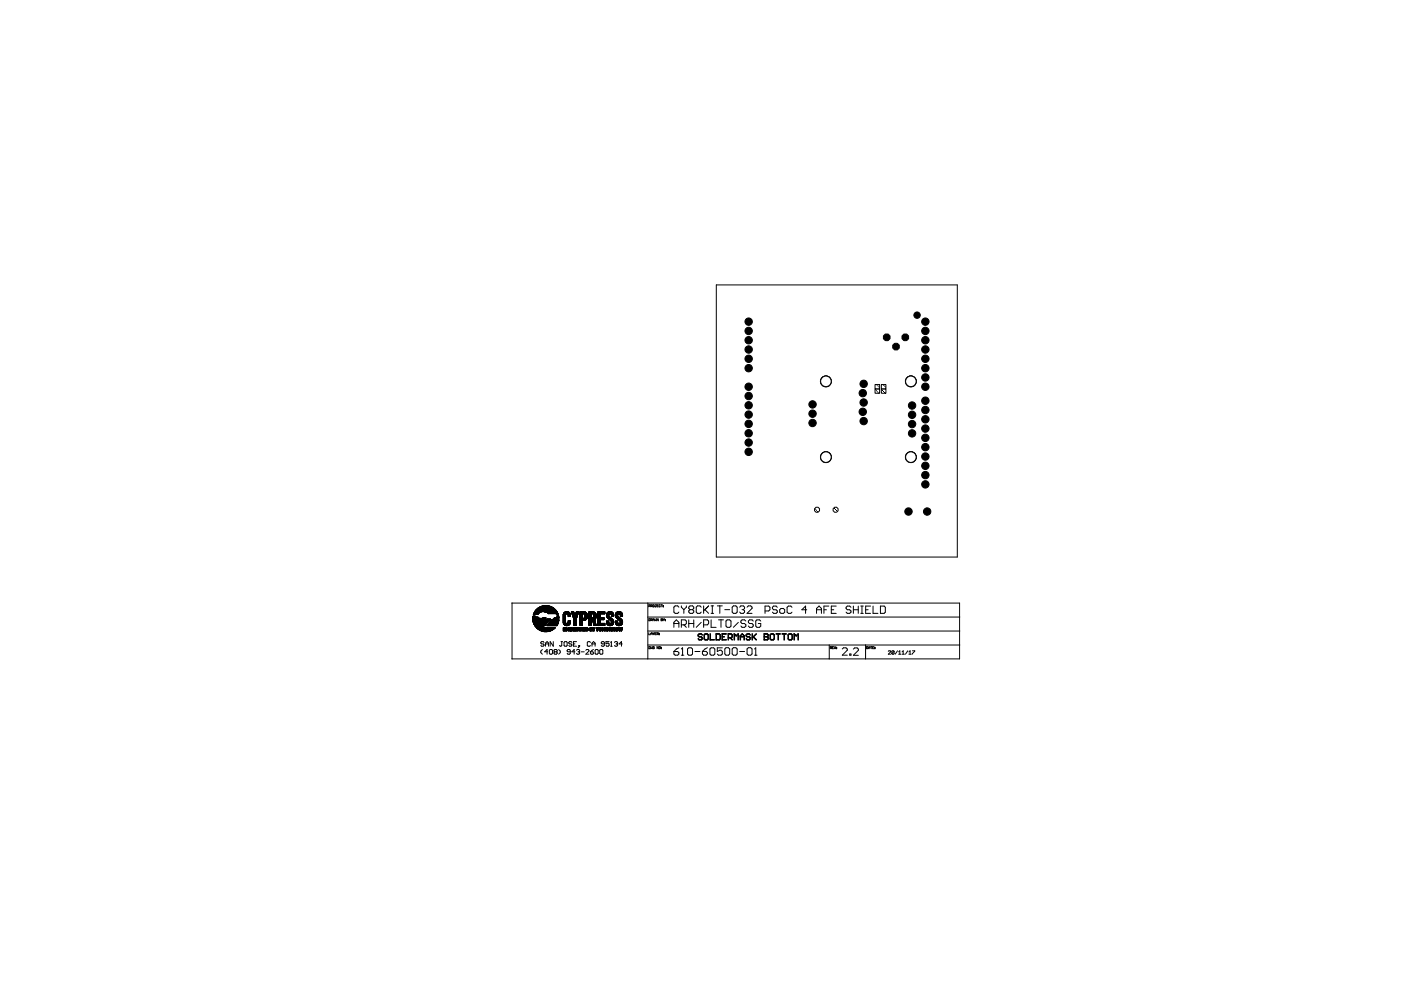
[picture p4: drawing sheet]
<svg xmlns="http://www.w3.org/2000/svg" width="297mm" height="210mm" viewBox="0 0 297 210" stroke-linecap="round" stroke-linejoin="round" font-family="sans-serif">
<g fill="#000" stroke="#000" stroke-width=".21">
<path d="M185.5 82.5h1v.9h-1zM185.5 81.5h1v.9h-1zM186.9 82.5h.9v.9h-.9zM186.9 81.5h.9v.9h-.9zM148.2 134.3l.1 .1-.3 .3zM148 134.6h.1v.3zM148 135.4l.3 .3zM148.2 134.4h.5zM148 134.8l.3 .2zM148.2 135.6l.5 .1zM148.9 135.4v.1l-.2 .2zM148.6 134.4l.3 .2z"/>
<path d="M148.2 135h.5zM148.8 135.2h.1v.3zM148.6 135l.3 .3zM149.5 134.3l.1 .1-.3 .3zM149.2 134.6h.2l-.1 .9zM149.5 134.4h.5zM149.2 135.4l.4 .3zM149.5 135.6l.5 .1zM149.9 134.4l.3 .2zM149.9 135.6l.3-.2-.2 .3zM150.1 134.6h.1v.9zM150.5 134.4h.1v1.3z"/>
<path d="M150.5 135.6l1 .1zM151.8 134.4h.1v1.3zM151.8 134.4h.7zM151.8 135.6l.7 .1zM152.4 134.4l.4 .2zM152.4 135.6l.4-.2-.3 .3zM152.6 134.6h.2l-.1 .9zM153.1 134.4h.1l-.1 1.3zM153.1 134.4h.9zM153.1 135h.5zM153.1 135.6l.9 .1zM154.3 135.2l.8 .1z"/>
<path d="M154.3 134.4h.2l-.1 1.3zM155.2 135h.1l-.3 .3zM154.3 134.4h.8zM155.2 134.6h.1v.5zM155 134.4l.3 .2zM154.7 135.2l.6 .5zM155.6 134.4h.1v1.3zM155.6 134.4l.5 .4zM156.4 134.4h.2l-.1 1.3zM156 134.8l.6-.4-.5 .5zM156.9 134.8h.1v.9zM156.9 134.8l.5-.4-.4 .5z"/>
<path d="M157.7 134.8h.1v.9zM157.3 134.4l.5 .4zM156.9 135h.9zM158.4 134.3l.1 .1-.3 .3zM158.2 134.6v.3zM158.2 135.4l.3 .3zM158.4 134.4h.5zM158.2 134.8l.3 .2zM158.4 135.6l.5 .1zM159 135.4l.1 .1-.3 .2zM158.8 134.4l.3 .2zM158.4 135h.5z"/>
<path d="M159 135.2l.1 .3zM158.8 135l.3 .3zM159.4 134.4h.2l-.1 1.3zM159.6 135l.8 .7zM159.4 135.2l1-.8-.9 .9zM162 135.6l.7 .1zM162 134.4h.1v1.3zM162.6 135l.3-.2-.2 .3zM162.6 135.6l.3-.2-.2 .3zM162 134.4h.7zM162 135h.7zM162.8 134.6h.1v.3z"/>
<path d="M162.8 135.2h.1v.3zM162.6 134.4l.3 .2zM162.6 135l.3 .3zM163.5 134.3l.1 .1-.3 .3zM163.3 134.6v.9zM163.4 134.4h.6zM163.2 135.4l.4 .3zM163.4 135.6l.6 .1zM163.9 134.4l.3 .2zM163.9 135.6l.3-.2-.2 .3zM164.1 134.6h.1v.9zM164.9 134.4h.2l-.1 1.3z"/>
<path d="M164.5 134.4h1zM166.2 134.4h.1v1.3zM165.8 134.4h1zM167.3 134.3l.1 .1-.3 .3zM167.1 134.6v.9zM167.3 134.4h.5zM167 135.4l.4 .3zM167.3 135.6l.5 .1zM167.7 134.4l.3 .2zM167.7 135.6l.3-.2-.2 .3zM167.9 134.6h.1v.9zM168.3 134.4h.1v1.3z"/>
<path d="M168.3 134.4l.6 .4zM169.2 134.4h.1l-.1 1.3zM168.7 134.8l.6-.4-.5 .5z"/>
<circle cx="188" cy="71.5" r=".76"/>
<circle cx="190" cy="73.5" r=".76"/>
<circle cx="191.9" cy="71.5" r=".76"/>
<circle cx="173.2" cy="108.1" r=".57"/>
<circle cx="177.2" cy="108.1" r=".57"/>
</g>
<g fill="#000" stroke="#000" stroke-width=".21">
<circle cx="158.7" cy="76.1" r=".78"/>
<circle cx="158.7" cy="78.1" r=".78"/>
<circle cx="158.7" cy="68.2" r=".78"/>
<circle cx="158.7" cy="74.1" r=".78"/>
<circle cx="158.7" cy="72.1" r=".78"/>
<circle cx="158.7" cy="70.2" r=".78"/>
<circle cx="194.4" cy="66.8" r=".68"/>
<circle cx="196.2" cy="78.1" r=".78"/>
<circle cx="196.2" cy="68.2" r=".78"/>
<circle cx="196.2" cy="70.2" r=".78"/>
<circle cx="196.2" cy="76.1" r=".78"/>
<circle cx="196.2" cy="74.1" r=".78"/>
<circle cx="196.2" cy="72.1" r=".78"/>
<circle cx="158.7" cy="87.9" r=".78"/>
<circle cx="158.7" cy="82" r=".78"/>
<circle cx="158.7" cy="95.8" r=".78"/>
<circle cx="158.7" cy="91.9" r=".78"/>
<circle cx="158.7" cy="84" r=".78"/>
<circle cx="158.7" cy="93.8" r=".78"/>
<circle cx="158.7" cy="89.9" r=".78"/>
<circle cx="158.7" cy="85.9" r=".78"/>
<circle cx="172.3" cy="85.7" r=".78"/>
<circle cx="172.3" cy="89.7" r=".78"/>
<circle cx="172.3" cy="87.7" r=".78"/>
<circle cx="175.1" cy="80.9" r="1.16"/>
<circle cx="175.1" cy="96.9" r="1.16"/>
<circle cx="182.9" cy="83.4" r=".78"/>
<circle cx="182.9" cy="87.3" r=".78"/>
<circle cx="183.1" cy="85.3" r=".78"/>
<circle cx="183.1" cy="81.4" r=".78"/>
<circle cx="183.1" cy="89.3" r=".78"/>
<circle cx="193.1" cy="80.9" r="1.16"/>
<circle cx="193.1" cy="96.9" r="1.16"/>
<circle cx="193.4" cy="87.9" r=".78"/>
<circle cx="193.4" cy="86" r=".78"/>
<circle cx="193.4" cy="91.9" r=".78"/>
<circle cx="193.4" cy="89.9" r=".78"/>
<circle cx="196.2" cy="80" r=".78"/>
<circle cx="196.2" cy="98.8" r=".78"/>
<circle cx="196.2" cy="82" r=".78"/>
<circle cx="196.2" cy="85" r=".78"/>
<circle cx="196.2" cy="88.9" r=".78"/>
<circle cx="196.2" cy="96.8" r=".78"/>
<circle cx="196.2" cy="94.8" r=".78"/>
<circle cx="196.2" cy="92.8" r=".78"/>
<circle cx="196.2" cy="90.9" r=".78"/>
<circle cx="196.2" cy="86.9" r=".78"/>
<circle cx="192.6" cy="108.5" r=".78"/>
<circle cx="196.2" cy="100.7" r=".78"/>
<circle cx="196.2" cy="102.7" r=".78"/>
<circle cx="196.6" cy="108.5" r=".78"/>
</g>
<g fill="none" stroke="#000" stroke-width=".21">
<path d="M151.9 60.4h51.1v57.7h-51.1z"/>
<circle cx="175.1" cy="96.9" r="1.12"/>
</g>
<circle cx="175.1" cy="96.9" r="1.12" fill="#fff" stroke="#000" stroke-width=".21"/>
<circle cx="175.1" cy="80.9" r="1.12" fill="none" stroke="#000" stroke-width=".21"/>
<circle cx="175.1" cy="80.9" r="1.12" fill="#fff" stroke="#000" stroke-width=".21"/>
<circle cx="193.1" cy="80.9" r="1.12" fill="none" stroke="#000" stroke-width=".21"/>
<circle cx="193.1" cy="80.9" r="1.12" fill="#fff" stroke="#000" stroke-width=".21"/>
<circle cx="193.1" cy="96.9" r="1.12" fill="none" stroke="#000" stroke-width=".21"/>
<circle cx="193.1" cy="96.9" r="1.12" fill="#fff" stroke="#000" stroke-width=".21"/>
<g fill="none" stroke="#000" stroke-width=".21">
<path d="M108.5 127.9h95v11.8h-95M108.6 127.9v11.8M113 131.1l2.7-.1h-.6v.1M113 131h1.2v.1M113 131.2l2.8 .1 .3 .3M113 131.4h2.9M113 131.2h2.4M113 131.3h2.8M113 131.1h2.4M113 131h1.2M113 130.9h1M113 131v.4"/>
<path d="M113 131.4v.1M113 130.8h1v.2M113 131.6h3.1M113 131.5h3M113 131.6h3M113 130.8v-.1h.6v.1M113 130.8h.6M113 130.8v.2M113 131.5v.2M113 131.7h3.1M113 130.7h.6M113 131.7l.1 .3"/>
<path d="M113 131.7h3.2M113.1 131.9h3M113.1 132v.1M113.1 132h2.9M113.1 130.3h.3M113.1 130.2h1M113.1 130.2v.1M113.1 132.1l.1 .3M113.2 130.1h.9v.2h-1M113.2 130.1h.5M113.2 130h.5M113.2 132.4l.1 .1"/>
<path d="M113.2 132.4h2.5M113.3 129.9h1.1M113.3 129.9l-.2 .3M113.3 129.8h1.4M113.3 132.5h2.3M113.3 132.5l.1 .1M113.4 132.6l.1 .2M113.4 129.7h4.7M113.4 129.7l-.1 .2M113.4 130.3h-.3M113.4 129.6h4.6M113.4 129.6v.1"/>
<path d="M113.4 132.7h1.9M113.5 129.5l4.5 .1M113.5 129.5l-.1 .1M113.5 129.5h4.4M113.5 132.8h1.3M113.5 132.9h1.3M113.6 129.5h4.3M113.6 129.4h4.2M113.6 129.3h4.2M113.7 129.3h4.1M113.7 129.3l-.2 .2M113.7 130v.1"/>
<path d="M113.7 129.2h4M113.8 133.2h3.8M113.8 129.2h3.8M113.9 129.1l-.2 .2M113.9 129.1h3.7M113.9 133.2h3.7M113.9 129.1h3.6M114 133.3h3.5M114 129l-.1 .1M114 129h3.5M114 133.3l.4 .3M114 133.3h3.4"/>
<path d="M114 129h3.4M114.1 128.9l-.1 .1M114.1 128.9h3.3M114.1 133.4h3.3M114.2 133.5h3.1M114.2 128.9h3M114.2 133.5h3M114.3 128.8h2.9M114.4 133.6h2.7M114.4 129.8l-1.2 .2M114.4 128.8h2.7M114.4 133.6l.1 .1"/>
<path d="M114.4 128.7l-.3 .2M114.4 133.6h2.6M114.4 128.7h2.6M114.5 133.7l.7 .2M114.6 133.7h2.3M114.6 128.7h2.3M114.6 128.7h-.2M114.6 133.7h2.2M114.7 129.7v.1l-1.4 .1M114.7 128.6h2.1M114.8 133.8h1.9M114.8 132.8v.1l-1.3-.1"/>
<path d="M114.9 128.5h1.7M114.9 133.8h1.7M115 128.5h1.5M115 137.7l-.3 .3v.4l.3 .3M115 128.5l-.4 .2M115.1 131h.6M115.2 133.9h.8M115.2 133.9h1M115.3 128.4h.9M115.3 132.7l-1.8 .1M115.3 136.2l-.1-.2h-.4l-.1 .4 .1 .1h.4l.1 .4-.1 .1-.5-.1M115.4 131.1v.2"/>
<path d="M115.4 128.4l-.4 .1M115.5 132.7h-2.1M115.5 133.9h.2M115.5 132.6h-2.1M115.5 129.7v.1h2.7M115.5 129.7l2.6 .1M115.5 132.6v.1M115.6 128.4h.2M115.6 128.4h-.1M115.7 136.5h.6M115.7 137v-.6l.3-.4 .3 .4v.6M115.7 132.4l-2.4 .1"/>
<path d="M115.8 132.3l-2.6 .1M115.8 132.3h-2.6M115.8 128.4h.1M115.8 132.2h-2.6M115.9 132.2h-2.7M115.9 132.1h-2.8M116 132.1h-2.9M116 133.9h-.2M116 132l-2.9 .1M116 128.4l.6 .1M116 131.3h.7l-.3 .4zM116.1 132.5h2.1"/>
<path d="M116.1 131.3h.6M116.1 131.6l.1 .1M116.1 131.9h-3M116.1 131.3h.5M116.1 138.2h-.6l.5-.5v1M116.1 131.8h-3.1M116.2 131.4h.4M116.2 131.7l-.7 .9M116.2 131.8h-3.2M116.2 130l2.1 .1M116.2 130h2M116.2 132.3h2.1"/>
<path d="M116.2 131.5h.3M116.2 132.2h2.1M116.3 132.2h2M116.3 131.6h.2M116.4 131.6h.1M116.4 129.8l1.8 .1M116.4 129.8v.2M116.4 129.9h1.8M116.4 132.1h1.9M116.4 131.7h.1M116.5 137.9l.1-.2 .5 .2v.6l-.1 .2-.5-.2zM116.6 132h1.8"/>
<path d="M116.6 132l-.1 .1M116.6 128.5l.5 .3M116.6 131.9h1.8M116.7 131.8h1.7M116.8 131.7h1.6M116.8 131.7l-.2 .3M116.8 131.6h1.7M116.8 133.7l-.8 .2M116.9 131.6h1.6M116.9 131.5h1.6M117 131.4l1.5 .1M117 131.4l-.2 .3"/>
<path d="M117.1 128.8h.1M117.2 128.8l.1 .1M117.3 136v1l-.7-1v1M117.3 131.2h.5M117.3 131.1h.5M117.3 133.4l-.5 .3M117.3 128.9l.2 .1M117.4 133.3l-.1 .1M117.5 129h.1M117.5 129l.3 .3M117.6 133.2l-.2 .1M117.6 131h.9"/>
<path d="M117.6 138.2h.4M117.6 138.2l-.1-.2 .1-.3h.4l.1 .2-.1 .3M117.6 138.2l-.1 .2 .1 .3h.4l.1-.2-.1-.3M117.7 133.1h-4l.3 .2M117.7 133.1l-.1 .1M117.7 133.1l-3.9 .1M117.8 129.3h.1M117.8 129.3l.1 .1M117.9 129.4l.1 .2M118 130.2h.3M118 129.6l.1 .1M118 130.9h.5"/>
<path d="M118.1 129.7v.1M118.1 132.6h-2.1M118.1 129.8l.1 .1M118.1 130.6h.3M118.2 129.9l.1 .1M118.2 130h-2v.1h2.1M118.2 132.4h-2.1M118.2 130.7v.1M118.2 130.7h.3M118.2 132.4h-2M118.3 130v.2h-.3v-.1M118.3 132.3l-.2 .3"/>
<path d="M118.3 132.1l-2 .1M118.4 132.1h-2l-.4 .6 2.1-.1M118.4 132l-.1 .3M118.4 131.9l-1.8 .1M118.4 130.5h-.3v.2l.3-.1M118.4 130.6v.1M118.4 130.5v.1M118.4 137.7l.4 .3v.4l-.4 .3M118.4 130.7l.1 .1M118.5 130.8h-.5v.2M118.5 130.8v.1M118.5 131.6l-.1 .4"/>
<path d="M118.5 130.9v.2h-1.2v.1h.5v-.1M118.5 131h-.9v.1M118.5 131.5h-1.6M118.5 131.5v.1M118.9 136h.4M119.1 136v.9l-.2 .1-.3-.1M119.4 130.3v1.7M119.4 131.1h.5M119.4 131h.5M119.4 130.5h.5M119.4 130.8h.5M119.4 131.7h.5"/>
<path d="M119.4 131.2h.5M119.4 131.4h.5M119.4 131.6h.5M119.4 131.5h.5M119.4 131.3h.5M119.4 130.4h.5M119.4 130.3h.5M119.4 130.6h.5M119.4 130.9h.5M119.4 130.7h.5M119.4 132.1h.6M119.4 132l.5 .1"/>
<path d="M119.4 132h.5M119.4 131.9h.5M119.4 131.8h.5M119.4 132v.1M119.4 133.6h.2M119.4 133.3h.2M119.4 133.2l.5-.1h-.5v.7h.5v-.2h-.5M119.4 133.3l.4 .2h-.4M119.4 133.7h.5M119.4 132.1l.6 .1M119.4 133.5h.2M119.4 133.4h.4"/>
<path d="M119.4 133.2h.2M119.4 133.1h.5M119.4 132.1l.1 .2M119.5 132.2h1.4M119.5 130.1h1.4M119.5 130.1l-.1 .2M119.5 132.3l.2 .2M119.5 130h1.3M119.5 132.3h1.3M119.6 133.2v.2M119.6 133.5v.1M119.6 132.4h1.2"/>
<path d="M119.6 129.9h1.2M119.6 132.4h1.1M119.7 129.9h1M119.7 129.9l-.2 .2M119.7 132.5h.9M119.7 132.5l.4 .2M119.7 129.8h.9M119.7 129.8v.1M119.8 136h.3l.1 .2v.7l-.1 .1-.5-.1v-.7zM119.8 132.5h.8M119.8 129.8h.8M119.8 129.8h-.1"/>
<path d="M119.9 132.6h.6M119.9 130.3v1.8M119.9 132.1l.2 .1M119.9 130.3h-.5M120 130.2h-.6M120 129.7l-.2 .1M120 130.2l-.1 .1M120 129.7h.4M120 132.7h.3M120.1 133.6h.1M120.1 133.3h.2M120.1 133.2h.1"/>
<path d="M120.1 133.7h.1M120.1 133.5h.1M120.1 133.5h.6M120.1 133.4h.6M120.1 133.3l.2 .1M120.1 133.2h.2M120.1 133.1l.1 .1M120.1 129.7h-.1M120.1 130.2h-.1M120.2 133.1l.2 .4 .3-.4v.7h-.2v-.4l-.2 .2M120.2 133.4l.1 .2M120.2 133.1h-.1v.7h.1v-.4l.1 .2"/>
<path d="M120.3 129.7l.3 .1M120.3 132.2h.6M120.3 130.2h.1M120.4 132.1l-.2 .1M120.4 130.2h.5M120.4 132.1h.5M120.4 132.1h.1M120.4 130.2v.1M120.4 130.3h.5M120.4 133.3h.3M120.4 130.3h.1M120.5 133.6h-.2"/>
<path d="M120.5 130.3h.4M120.5 133.3h.2M120.5 132.6l-.3 .1M120.5 133.2h.2M120.5 130.5h.4M120.5 131.7h.4M120.5 131.6l.4 .1M120.5 130.4h.4M120.5 130.6h.4M120.5 131.9h.4M120.5 131.8h.4M120.5 130.3v.4"/>
<path d="M120.5 131.6v.3M120.5 131.9l-.1 .2M120.5 131.6h.1M120.5 133.1h.2M120.5 133.6h.2M120.5 133.7h.2M120.6 129.8l.2 .1M120.6 132.6h-.1M120.6 132.5v.1M120.7 133.5h-.5M120.8 129.9l.1 .2M120.8 132.4l-.2 .1"/>
<path d="M120.8 132.3h-1.3M120.8 132.3v.1M120.9 132.2l-1.4 .1M120.9 130.1v.3M120.9 133.6h.1M120.9 133.3h.1M120.9 133.6h.5M120.9 133.7h.4M120.9 133.7h.5M120.9 133.5h.1M120.9 133.5h.4M120.9 133.4h.4"/>
<path d="M120.9 133.3l.4 .1M120.9 133.2h.1M120.9 133.1l.4 .1M120.9 132.2l-.1 .1M120.9 138.2h-.5l-.2-.2 .2-.3h.4l.1 .2v.6l-.1 .2h-.4l-.2-.2M120.9 130.2h-1.5M120.9 132.1v.1M120.9 132v.1M120.9 130.6l-.4 .1M120.9 130.7h-.4M120.9 132h-.4M120.9 130.4v.3"/>
<path d="M120.9 131.7v.3M120.9 132h.1M121 133.2v.6M121.1 129.8h.5M121.1 129.8l.6 1.5v1.3M121.2 129.8h.4M121.2 129.8h.5M121.2 133.2v.1M121.2 129.9l.5 .1M121.2 129.9h.5M121.2 133.5h.2M121.2 133.5h.1"/>
<path d="M121.2 130h.5M121.2 133.3h.2M121.2 130l.6 .1M121.2 136.2l-.4-.2-.2 .4 .5 .1 .1 .4-.1 .1-.5-.1M121.2 133.3h.1M121.2 133.2h.2M121.2 133.3v.1M121.2 133.5v.1M121.3 133.6h.1M121.3 130.1h.5M121.3 130.2h.5M121.3 133.4v.1"/>
<path d="M121.3 130.3h.5M121.3 130.4h.6M121.3 133.4h.1M121.3 133.5h.1M121.4 133.2h-.5M121.4 133.2l-.5-.1v.7l.4-.1M121.4 133.2v.1M121.4 133.3l-.1 .1M121.4 133.6l-.1 .1M121.4 130.5h.5M121.4 130.4h.5M121.4 133.5v.1"/>
<path d="M121.4 133.6h.1M121.4 130.5l1 .1M121.4 130.6h1M121.5 130.8h.8M121.5 130.9h.8M121.6 133.6h.1M121.6 133.3h.1M121.6 133.2l.4-.1h-.4v.7h.4v-.2h-.4M121.6 131h.7M121.6 133.7h.4M121.6 133.5h.1M121.6 133.3l.4 .1-.4 .1"/>
<path d="M121.6 133.4h.4M121.6 133.2h.1M121.6 133.1h.4M121.6 136.5h.3M121.6 131h.6M121.6 129.7l-.5 .1M121.6 129.7l.3 .9M121.6 131.2h.6M121.7 131.3h.5M121.7 132.2h.5M121.7 131.7h.5M121.7 131.4h.5"/>
<path d="M121.7 132.4h.5M121.7 131.6h.5M121.7 131.5h.5M121.7 132.5h.5M121.7 132.3h.5M121.7 132.1h.5M121.7 132h.5M121.7 131.9h.5M121.7 131.8h.5M121.7 132.6h.1M121.7 133.2v.2M121.7 133.5v.1"/>
<path d="M121.9 138.2h-.7l.5-.5v1M121.9 130.5h.5M122 130.5h.4M122 130.3h.5M122.1 130.1h.5M122.1 130h.5M122.2 132.6h-.5M122.2 131.3v1.3M122.2 133.6h.1M122.2 133.3h.1M122.2 133.2h.5M122.2 133.6h.5"/>
<path d="M122.2 129.8h.5M122.2 133.7h.4M122.2 133.5h.1M122.2 133.4h.1M122.2 133.2h.1M122.2 133.1l.4 .1M122.2 131.2h-.6M122.2 129.8l-.3 .8M122.2 131.1h-.6M122.2 136h-.6v1h.6M122.2 137.9l.2-.2h.3l.2 .2-.2 .3M122.3 133.1v.5"/>
<path d="M122.3 130.7l-.8 .1M122.4 130.7h-.9M122.4 130.6l-.9 .1M122.4 133.2l.2 .1M122.5 130.4h-.5M122.5 133.1h.1M122.5 130.3h-.5M122.5 133.2l.2 .1M122.5 133.6h.2M122.5 133.3h.2M122.5 130.2h-.5M122.5 133.5h.2"/>
<path d="M122.6 138.2h.1M122.6 130.2h-.6M122.6 133.5h.1M122.6 133.4h.1M122.6 133.3h.1M122.6 133.3v.2M122.6 133.5l-.1 .1M122.6 133.1h-.4v.7l.4-.1M122.6 133.1v.1M122.6 133.7l-.4 .1M122.6 129.9l-.5 .1M122.6 133.2h.1"/>
<path d="M122.6 129.9h-.4M122.7 129.8l-.5 .1M122.7 133.2v.1M122.7 133.3v.3M122.7 129.7l-.5 .1M122.7 129.7l-.5 1.6M122.7 133.6l-.1 .1M122.7 136.9h.2v.1h-.2zM122.7 138.2l.2 .2-.2 .3h-.3l-.2-.2M122.9 133.6h.1M122.9 133.3h.1M122.9 133.2h.4"/>
<path d="M122.9 133.6h.4M122.9 133.7h.4M122.9 133.5h.1M122.9 133.4h.1M122.9 133.2h.1M122.9 133.1l.4 .1M122.9 137l-.3 .4M123 132.2h.4M123 132.6h.4M123 131.1h1.5M123 131h.4M123 130.5h.4"/>
<path d="M123 130.8h.4M123 131.7h.4M123 131.2h1.4M123 130l1.4 .1M123 131.4h1.2M123 132.4h.4M123 131.6h.4M123 131.5h1.1M123 131.3h1.3M123 130.4h.4M123 130.3h.4M123 130.1h1.4"/>
<path d="M123 129.9l1.4 .1M123 129.8l1.2 .1M123 129.7h.9M123 129.8h1.2M123 130.2h.4M123 130h1.4M123 129.9h1.3M123 129.8h1.1M123 130.6h.4M123 131.1h1.4M123 130.9h.4M123 130.7h.4"/>
<path d="M123 132.5l.4 .1M123 132.5h.4M123 132.3h.4M123 132.1h.4M123 132h.4M123 131.9h.4M123 131.8h.4M123 129.7v2.9M123 133.1v.5M123.1 133.2l.1 .1M123.2 133.1h.1M123.2 133.2l.2 .1"/>
<path d="M123.2 133.6h.2M123.2 133.3h.2M123.2 138.2h.7M123.2 133.5h.2M123.2 133.4h.2M123.2 133.3l-.1 .3M123.2 133.5h.1M123.3 133.1h-.4v.7l.4-.1M123.3 133.1v.1M123.3 133.7l-.4 .1M123.3 133.2h.1M123.3 133.6v.1"/>
<path d="M123.3 133.2l.1 .1M123.4 133.6h-.1M123.4 133.3v.3M123.4 130.2v2.4M123.4 131.1h.1M123.5 130.2h-.1M123.5 131.6h-.1M123.5 133.6h.2M123.5 133.3h.2M123.5 133.2l.5-.1h-.5v.7h.5v-.2h-.5M123.5 133.7h.5M123.5 133.5h.2"/>
<path d="M123.5 133.3l.5 .2h-.5M123.5 133.4h.4M123.5 133.2h.2M123.5 133.1h.5M123.7 133.2v.2M123.7 133.5v.1M123.8 130.2h.2M124 130.2h.5M124 130.2v.1M124 131h.5M124 130.3h.5M124 129.7l.1 .1"/>
<path d="M124 130.9h.5M124 130.4h.5M124 130.9l-.2 .2M124 130.3l.1 .1M124.1 130.5h.4M124.1 130.8h.4M124.1 131.5l-1.1 .1M124.1 130.6h.4M124.1 130.7h.4M124.1 130.4h.4M124.1 130.8l-.1 .1M124.1 130.4v.4"/>
<path d="M124.1 129.8l.3 .2M124.1 131.4v.1M124.2 133.6h.1M124.2 133.3h.1M124.2 133.2h.4M124.2 133.6h.5M124.2 133.5h.1M124.2 133.4h.1M124.2 133.2h.1M124.2 133.1l.4 .1M124.2 137.9l.2-.2h.3l.2 .2-.7 .8h.7M124.2 131.4h-.1"/>
<path d="M124.3 133.1v.5M124.4 130v.1M124.4 131.3l-.2 .1M124.4 133.2l.1 .3M124.4 130.1h.1M124.4 131.1v.2M124.4 130.1l.1 .1M124.5 130.2h-1.5M124.5 133.1h.1M124.5 130.2v.7M124.5 131h-.6M124.5 133.2h.2"/>
<path d="M124.5 130.9l-.1 .2M124.5 133.6h.2M124.5 133.3h.2M124.5 133.5v.1M124.5 133.5h.2M124.5 133.4h.2M124.5 133.1h-.3v.7l.3-.1M124.5 133.1l.1 .1M124.6 133.7l-.4 .1M124.6 133.2l.1 .1M124.6 133.7h-.4M124.7 133.6l-.2 .1"/>
<path d="M124.7 133.6h.1M124.7 133.5h-.2M124.7 133.3v.2M124.7 133.5v.1M124.9 132.2h.4M124.9 132.6h.4M124.9 131.1h1.4M124.9 131h.4M124.9 130.5h.4M124.9 130.8h.4M124.9 131.7h.4M124.9 131.2h1.3"/>
<path d="M124.9 130l1.4 .1M124.9 131.4h1.2M124.9 132.4h.4M124.9 131.6h.4M124.9 131.2h1.4M124.9 131.5h.4M124.9 131.3h1.2M124.9 129.7v2.9M124.9 130.4h.4M124.9 130.3h.4M124.9 130.1h1.4M124.9 129.9l1.3 .1"/>
<path d="M124.9 129.8l1.2 .1M124.9 129.7l1 .1M124.9 129.8h1.2M124.9 130.2h.4M124.9 130.2h1.5M124.9 130h1.4M124.9 129.9h1.3M124.9 129.7l1.1 .1M124.9 130.6h.4M124.9 131h1.4M124.9 130.9h.4M124.9 130.7h.4"/>
<path d="M124.9 131.3h1.3M124.9 132.5h.4M124.9 132.3h.4M124.9 132.1h.4M124.9 132h.4M124.9 131.9h.4M124.9 131.8h.4M125.1 133.6h.1M125.1 133.3h.1M125.1 133.1h.1v.7h-.1zM125.1 133.2h.1M125.1 133.7h.1"/>
<path d="M125.1 133.5h.1M125.1 133.4h.1M125.1 133.1h.1M125.2 136.2l-.2-.2h-.3l-.2 .2v.7l.2 .1 .5-.1M125.2 138.2h.5l.1 .3-.1 .2h-.4l-.1-.2zM125.3 132.6h.1M125.3 131h.1M125.3 130.2v2.4M125.4 133.6h.2M125.4 133.3h.3M125.4 133.1l.4 .4v-.4h.2v.7l-.4-.5v.5h-.2zM125.4 133.2h.2"/>
<path d="M125.4 133.7h.2M125.4 133.5h.2M125.4 133.4h.6M125.4 133.3l.4 .1M125.4 133.2l.3 .1M125.4 133.1l.2 .1M125.5 136.5h.7M125.5 137v-.6l.3-.4 .4 .4v.6M125.6 131.4v.1M125.6 131.5h.5M125.6 133.5h.4M125.6 131.5l.3 .9"/>
<path d="M125.7 131.6h.5M125.7 131.6h.4M125.7 133.5h.3M125.7 131.7h.5M125.7 133.6h.3M125.7 131.8h.5M125.7 130.2h.1M125.8 133.6h.2M125.8 131.9l.4 .1M125.8 131.9h.4M125.8 132h.4M125.8 133.7h.2"/>
<path d="M125.8 132.1h.5M125.8 132h.5M125.8 133.3h.2M125.8 132.2h.5M125.8 133.2h.2M125.8 137.7l-.6 .5M125.8 130.2h.6M125.8 133.1h.2M125.8 130.2l.1 .1M125.9 132.3h.4M125.9 130.3h.5M125.9 132.4h.4"/>
<path d="M125.9 132.3l.4 .1M125.9 130.9l-.2 .1M125.9 132.4h.5M125.9 130.9h.5M125.9 130.3h.1M125.9 132.4v.2M125.9 132.5h.5M125.9 130.3v.1M125.9 129.8h.1M125.9 132.6h.5M125.9 130.5h.5M125.9 130.8h.5"/>
<path d="M125.9 130.4h.5M125.9 130.6h.5M125.9 130.7h.5M125.9 130.4v.4M125.9 130.8v.1M125.9 132.6h.1M126 132.6h.1M126 129.8l.3 .2M126.1 131.6l.3 1M126.3 130v.1M126.3 131.1l-.2 .3v.2M126.3 130.1l.1 .1"/>
<path d="M126.3 137.7l.5 .2v.6l-.1 .2-.5-.2v-.6zM126.4 131h-.6M126.4 130.9v.1M126.4 130.2v.1M126.4 131l-.1 .1M126.4 133.1l.5 .1h-.5zM126.4 130.9h-.5M126.4 133.1h.5M126.4 130.3v.6M126.4 132.6h.1M126.4 130.9h.1M126.6 133.6h.1"/>
<path d="M126.6 133.3h.1M126.6 133.7h.1M126.6 133.2v.6h.1v-.6M126.6 133.5h.1M126.6 133.4h.1M126.6 133.2h.1M126.8 132.2h1.4M126.8 131.1h1.2M126.8 131h1.2M126.8 130.5h.4M126.8 130.8h.4M126.8 131.7h.4"/>
<path d="M126.8 131.2h1.2M126.8 130h1.4M126.8 132.4h1.4M126.8 131.6h.4M126.8 131.5h.4M126.8 131.3h1.2M126.8 130.4h.4M126.8 130.3h.4M126.8 130.1h1.4M126.8 129.9h1.4M126.8 129.8h1.4M126.8 129.7h1.4"/>
<path d="M126.8 130.2h.4M126.8 130.6h.4M126.8 130.9l1.2 .1M126.8 130.9h.4M126.8 130.7h.4M126.8 131.4h.4M126.8 132.5h1.4M126.8 132.3h1.4M126.8 132.1l1.4 .1M126.8 132.1h.4M126.8 132h.4M126.8 131.9h.4"/>
<path d="M126.8 131.8h.4M126.8 132.6h.1M126.8 129.7v2.9M127 133.6h.2M127 133.3h.1M127 133.5h.1M127 133.4h.1M127 133.3v.3M127 133.6l.1 .1M127 133.2h.5M127 133.2v.1M127.1 133.7h.4"/>
<path d="M127.1 133.2h-.1M127.1 133.7h.3M127.1 133.2h.3M127.1 133.1v.1M127.1 133.1h.3M127.1 137.9l.2-.2h.4l.1 .2v.6l-.1 .2h-.4l-.2-.2zM127.1 133.3v.2M127.1 133.5l.1 .1M127.2 133.2l-.2 .1M127.2 133.6h.1M127.2 130.9h.1M127.2 133.1h-.1"/>
<path d="M127.3 133.2l-.2 .1M127.3 130.2l-.1 .7M127.3 131.4l-.1 .8M127.3 133.2l.1 .3M127.3 133.1h.1M127.3 133.2h.2M127.4 133.6h.1M127.4 133.3h.1M127.4 133.5h.1M127.4 133.4h.1M127.4 133.5l-.1 .1M127.4 133.7h-.3"/>
<path d="M127.4 133.1l.1 .2M127.5 133.6h-.2M127.5 133.3h.1M127.5 133.5l-.1 .2M127.5 133.3v.2M127.7 133.6h.1M127.7 133.3h.3M127.7 133.1l.3 .4 .3-.4v.7h-.1v-.4l-.2 .2-.2-.2v.4h-.1zM127.7 133.2h.2M127.7 133.7h.1M127.7 133.5h.1M127.7 133.5h.6"/>
<path d="M127.7 133.4h.6M127.7 133.3l.3 .1M127.7 133.2l.2 .1M127.7 133.1l.2 .1M127.9 133.5h.2M127.9 133.6h.2M128 131.4h-1.2M128 131v.4M128.1 133.3h.2M128.1 133.2h.2M128.1 136.5h-.4l-.2-.1 .2-.4 .4 .2v.7l-.1 .1-.5-.1M128.2 133.1h.1"/>
<path d="M128.2 133.6h.1M128.2 133.7h.1M128.2 133.5h.1M128.2 132.6h-1.4M128.2 130.1l-1.4 .1M128.2 129.7v.4M128.2 132.2v.4M128.2 132.6h.1M128.5 133.6h.2M128.5 133.3h.1M128.5 133.3v.3M128.5 133.5h.1"/>
<path d="M128.5 133.4h.1M128.5 133.6l.1 .1M128.5 133.2h.5M128.5 133.2v.1M128.5 133.2h.1M128.6 133.7h.3M128.6 133.2h.3M128.6 130.5l.5 .1M128.6 130.4h.5M128.6 130.3h.5M128.6 132.1h.5M128.6 132h.5"/>
<path d="M128.6 131.9h.5M128.6 131.8h.5M128.6 131.7h.5M128.6 130.5h.5M128.6 130.3v.2M128.6 131.7v.4M128.6 132.1l.1 .1M128.6 130.5v.1M128.6 133.1l-.1 .1M128.6 130.6l.6 .1M128.6 130.6h.5M128.6 132.1l.6 .1"/>
<path d="M128.6 130.2v.1M128.6 130.6v.1M128.6 132.2h1.5M128.6 133.1h.3M128.6 130.7h.6M128.6 131.7h.1M128.6 130.1v.1M128.6 130.7l.1 .2M128.6 133.5l.1 .1M128.6 133.3v.2M128.7 130.1h1.3M128.7 130.7l.6 .1"/>
<path d="M128.7 132.2l.1 .2M128.7 133.1h-.1M128.7 130.8h.6M128.7 133.2l-.2 .1M128.7 130h1.3M128.7 130.9h.7M128.7 132.3h1.3M128.7 130l-.1 .1M128.7 133.6h.1M128.7 130.9l.3 .3M128.7 133.1h.1M128.7 133.2l-.1 .1"/>
<path d="M128.8 131h.7M128.8 132.4h1.1M128.8 132.4l.1 .1M128.8 129.9h1.1M128.8 133.2l.1 .1M128.8 133.1l.2 .2M128.8 129.9l-.1 .1M128.8 131h.8M128.8 133.2h.2M128.9 133.6h.1M128.9 133.3h.1M128.9 132.5h.9"/>
<path d="M128.9 133.5h.1M128.9 133.4h.1M128.9 132.5h.1M128.9 133.5l-.1 .1M128.9 133.3v.2M128.9 131.1h.7M128.9 129.8h.9M128.9 133.7h-.3M128.9 132.5l.2 .1M128.9 129.8l-.1 .1M128.9 131.1h.8M129 133.7h-.5"/>
<path d="M129 133.6h-.2M129 131.2h.8M129 129.8h.7M129 129.8h-.1M129 133.3h.1M129 133.3v.2M129 133.5l-.1 .2M129 131.2l.2 .2M129.1 132.6h.5M129.1 131.2l.7 .1M129.1 130.5v.1M129.1 130.3v.2"/>
<path d="M129.1 131.7v.3M129.1 132a.31 .31 0 0 0 .2 .2 .31 .31 0 0 0 .3-.2M129.1 132.6l.4 .1M129.1 130.6l.7 .6M129.1 130.3h-.5M129.1 130.2h-.5M129.1 130.2v.1M129.1 136h-.6v.5l.5-.1 .1 .1v.4l-.1 .1-.5-.1M129.1 131.3h.8M129.2 129.7l.6 .1M129.2 133.6h.1M129.2 133.3h.1"/>
<path d="M129.2 133.2h.5M129.2 133.7h.1M129.2 131.3h.7M129.2 133.5h.4M129.2 133.4h.4M129.2 133.2h.1M129.2 133.1l.4 .1M129.2 130.2h-.1M129.2 131.4h.8M129.2 129.7l-.2 .1M129.2 131.4l.4 .4M129.3 130.1l-.7 .1"/>
<path d="M129.3 131.4l.7 .1M129.4 131.5h.6M129.4 130.1l.1 .1M129.5 133.6h.1M129.5 131.6h.5M129.5 137h.3M129.5 136.2l.1-.2v1M129.5 133.2v.1M129.5 130.2h.6M129.5 130.2l.1 .2M129.5 131.6h.6M129.5 133.7h.2"/>
<path d="M129.5 133.4h.2M129.5 133.7l.2 .1M129.5 133.2l.2 .1M129.5 133.3v.1M129.5 133.3h.1M129.5 133.1l.1 .1M129.6 131.7h.5M129.6 133.5l.1 .3h-.2l-.1-.3M129.6 130.2h.5M129.6 132.1h.5M129.6 133.1h-.4v.7l.1-.6M129.6 130.3h.5"/>
<path d="M129.6 131.8h.5M129.6 132.6l-.2 .1M129.6 130.5h.5M129.6 130.4v.2M129.6 131.8v.2M129.6 130.4h.5M129.6 130.6h.5M129.6 132h.5M129.6 131.9h.5M129.6 133.4l-.4 .1M129.6 130.6l.1 .1M129.6 132h.1"/>
<path d="M129.6 133.2h.1M129.7 133.2v.1M129.7 133.3h-.2M129.7 133.3l-.1 .1M129.8 131.2l.1 .2M129.8 132.5l-.2 .1M129.8 129.8l.1 .1M129.9 133.6h.1M129.9 133.3h.1M129.9 133.2h.4M129.9 133.7h.1M129.9 133.5h.4"/>
<path d="M129.9 133.4h.4M129.9 133.2h.1M129.9 133.1l.4 .1M129.9 129.9v.1M129.9 131.4l.1 .1M129.9 132.4l-.1 .1M129.9 130h.1M130 132.3l-.1 .1M130 130l.1 .2M130 131.5l.1 .1M130 130.1h-1.4M130 132.2h-1.3"/>
<path d="M130.1 132.2l-.1 .1M130.1 131.6v.1M130.1 132.1l-.6 .1M130.1 132.1v.1M130.1 131.7v.1M130.1 130.2v.2M130.1 132l-.5 .1M130.1 132v.1M130.1 130.4v.2M130.1 131.8v.2M130.1 130.6v.1M130.1 133.6h.2"/>
<path d="M130.1 133.2l.1 .1M130.2 133.6h.1M130.2 133.7h.1M130.2 133.4h.1M130.2 133.4h-.1M130.2 133.7h.2M130.2 133.2h.1M130.2 133.3v.1M130.2 133.1h.1M130.2 133.5l.2 .3h-.2l-.1-.3M130.2 133.5h-.3M130.3 133.1h-.4v.7h.1v-.6"/>
<path d="M130.3 136.2l.5-.2 .1 .2-.1 .3M130.3 133.1v.1M130.3 133.4l-.1 .1M130.3 133.2h.1M130.3 133.2l.1 .1M130.4 133.3h-.2M130.4 133.3l-.1 .1M130.5 130.5l.5 .1M130.5 131.7h.4M130.5 130.4h.4M130.5 130.3h.4M130.5 132h.5"/>
<path d="M130.5 132h.4M130.5 131.9h.4M130.5 131.8h.4M130.5 130.5h.4M130.5 130.3v.2M130.5 131.7v.4M130.5 132.1v.1M130.5 130.5v.1M130.5 130.6l.5 .1M130.5 130.6h.5M130.5 132.1l.6 .1M130.5 132.1h.5"/>
<path d="M130.5 130.6l.2 .4M130.5 133.6h.2M130.5 133.3h.2M130.5 132.2h1.5M130.5 130.1h1.5M130.5 133.5h.1M130.5 133.4h.1M130.5 133.3h.1M130.5 130.1v.1M130.5 133.3v.3M130.5 132.2h.1M130.5 130.2v.1"/>
<path d="M130.5 133.6l.2 .2M130.5 133.2h.5M130.5 130.1h1.4M130.5 130.7l.6 .1M130.5 130.7h.6M130.5 132.2l.1 .2M130.5 133.2v.1M130.6 130.8h.6M130.6 133.2h-.1M130.6 133.7h.3M130.6 130h1.3M130.6 130.9h.7"/>
<path d="M130.6 132.3h1.3M130.6 133.2h.4M130.6 130l-.1 .1M130.6 136.5h.2M130.6 130h1.2M130.6 130h.1M130.6 131h.8M130.6 133.1h.3M130.6 132.4h1.2M130.6 132.4l.1 .1M130.6 133.5l.1 .1M130.6 133.3v.2"/>
<path d="M130.7 133.1l-.1 .1M130.7 129.9h1.1M130.7 131l.1 .1M130.7 133.2l-.1 .1M130.7 133.8h.1M130.7 133.2l-.2 .1M130.7 129.9l-.1 .1M130.7 133.6h.1M130.7 131h.7M130.7 133.1h.1M130.7 132.5h1M130.7 132.5h.1"/>
<path d="M130.7 133.2h.1M130.8 131.1h.7M130.8 136.5l.1 .2-.1 .3-.5-.1M130.8 131.1l.3 .3M130.8 129.8h.9M130.8 133.2l.1 .1M130.8 133.1h.1M130.8 131.1h.8M130.8 132.5h.9M130.8 132.5l.3 .2M130.9 133.2h.1M130.9 133.6h.1"/>
<path d="M130.9 133.3h.1M130.9 131.2h.7M130.9 129.8h.7M130.9 133.5h.1M130.9 129.8l-.2 .1M130.9 133.3v.1M130.9 133.1l.1 .1M130.9 133.4h.1M130.9 133.4v.1M130.9 133.5l-.1 .1M130.9 132.6h.6M130.9 130.3v.2"/>
<path d="M130.9 131.7v.3M130.9 130.5l.1 .1M130.9 132l.1 .1M130.9 133.7l-.1 .1M131 131.2l.7 .1M131 130.6l.6 .6M131 130.3h-.5M131 133.7h-.4M131 133.6l-.1 .1M131 132.1l.4 .1M131 133.2v.1M131 133.6h-.2"/>
<path d="M131 130.2h-.5M131 130.2l-.1 .1M131 133.3h.1M131 131.3h.8M131 133.5v.1M131 133.3v.2M131 129.7h.5M131 132.7h.4M131.1 131.3l.7 .1M131.1 130.2h-.1M131.1 131.4h.7M131.1 133.1h.2"/>
<path d="M131.1 129.7l-.2 .1M131.1 131.4l.3 .2M131.1 133.2h.2M131.2 133.3h.1M131.2 133.2h.1M131.2 133.3l.1 .1M131.2 130.1l-.7 .1M131.2 131.4h.7M131.2 133.5h.3M131.2 133.4h.7M131.3 133.6h.2M131.3 131.5h.6"/>
<path d="M131.3 133.7h.1M131.3 130.1l.1 .1M131.3 131.6h.6M131.4 130.2h.6M131.4 130.2l.1 .2M131.4 131.6h.6M131.4 133.3h.3M131.4 129.7l.2 .1M131.4 131.6l.1 .1M131.4 133.2h.2M131.4 133.7h-.1M131.4 133.2l.3 .1"/>
<path d="M131.5 131.7h.5M131.5 130.2h.5M131.5 132.1h.5M131.5 133.1h.1M131.5 131.7h.1M131.5 130.3h.5M131.5 132h.5M131.5 131.8h.5M131.5 131.7v.1M131.5 132l-.1 .2M131.5 130.5h.5M131.5 130.4h.5"/>
<path d="M131.5 130.6h.5M131.5 131.9h.5M131.5 132.6l-.2 .1M131.5 130.4v.2M131.5 131.8v.2M131.5 130.6l.1 .1M131.5 132h.1M131.6 133.5h.3M131.6 129.8h.1M131.6 133.6h.2M131.6 133.7h.2M131.6 131.2l.3 .3"/>
<path d="M131.7 133.3l-.3 .1M131.7 132.5l-.2 .1M131.7 129.8l.1 .1M131.8 133.3h.1M131.8 129.9v.1M131.8 132.4l-1.1 .1M131.8 133.7l-.1 .1M131.8 133.2h.2M131.8 132.4l-.1 .1M131.8 130h.1M131.8 133.6h-.2M131.9 132.3l-.1 .1"/>
<path d="M131.9 130l.1 .2M131.9 131.5l.1 .1M131.9 136.5h-.6l.5-.5v1M131.9 132.2h-1.4M131.9 133.2l-.1 .1M132 133.2h-.2M132 132.2l-.1 .1M132 131.6v.1M132 133.1h.1M132 133.1h-.2l-.1 .4-.1-.4-.2 .4-.1-.4h-.2l.2 .7h.1l.1-.4M132 133.1l-.2 .7h-.1l-.1-.4M132 132.1l-.6 .1"/>
<path d="M132 132.1v.1M132 131.7v.1M132 130.2v.2M132 132v.1M132 130.4v.2M132 131.8v.2M132 130.6v.1M137.3 130.8h66.2M137.3 133.8h66.2M137.3 136.8h66.2M137.4 127.9v11.8M137.6 128.5l.2-.1v-.2h-.2v.5"/>
<path d="M137.6 131.2l.2 .1v.3h-.2zM137.6 134.2v.4h.2M137.6 137.1l.2 .1v.3h-.2zM138 128.5h.2v-.3h-.2v.5M138 131.5h.2l.1-.2-.3-.1v.4M138 134.6l.1-.4 .2 .4M138 137.1v.4l.1-.1 .2 .1v-.4M138 134.4h.3M138.1 128.5l.2 .2M138.1 131.5l.2 .1M138.4 131.4h.3M138.4 131.6l.2-.4 .1 .4"/>
<path d="M138.4 134.2l.2 .2M138.5 128.2l.2 .1-.1 .4-.2-.1zM138.6 134.4v.2M138.7 137.2h-.3l.1 .3h.2l-.1-.2M138.7 134.2l-.1 .2M138.9 131.2v.4l.1-.1 .1 .1v-.4M138.9 134.4h.1M139 128.2h.1M139.1 128.2v.4h-.2M139.1 134.2h-.2v.4h.2M139.3 134.4h.2l.1-.2h-.3v.4M139.3 128.4h.1"/>
<path d="M139.4 134.4l.2 .2M139.6 128.2h-.3v.5h.3M139.6 131.2v.4l-.3-.4v.4M139.6 137.1v.4l-.3-.4v.4M139.7 134.3l.1 .1zM139.7 134.5h.1M139.8 137.1l.2 .1-.1 .3h-.2zM140 128.3h-.3l.1 .4 .2-.1M140.2 137.3h.1M140.2 131.4h.2M140.2 128.2h.2M140.2 131.2l.2 .1v.3h-.2z"/>
<path d="M140.2 137.5h.1M140.3 128.2v.5M140.6 128.6l.1 .1zM140.6 128.4h.1M140.6 131.2l.1 .2M140.7 131.4v.2M140.9 131.2l-.2 .2M141 131.4h.1M141 131.6h.1M142.9 132.2h1M142.9 133v-1l.5-.6 .5 .6v1M142.9 138.1h.8l.2 .3v.3l-.2 .2h-.5l-.3-.2z"/>
<path d="M143.9 128.7l-.2-.2h-.5l-.3 .2v1.1l.3 .2h.5l.2-.2M143.9 137.4l-.5 .2-.5 .5M144.5 128.5v.2l.5 .6M144.5 132.5h.7l.3-.3v-.5l-.3-.3h-.7v1.6M144.5 138.9h.5M144.5 137.6l.2-.2v1.5M145 129.3v.7M145 132.5l.5 .5M145.5 128.5v.2l-.5 .6M145.8 137.6l.2-.2h.6l.2 .2v1.1l-.2 .2h-.6l-.2-.2zM146 132.2h1.1M146 131.4v1.6"/>
<path d="M146.3 129.3l-.3-.3v-.3l.3-.2h.5l.3 .2v.3l-.3 .3M146.3 129.3l-.3 .2v.3l.3 .2h.5l.3-.2v-.3l-.3-.2M146.3 129.3h.5M147.1 131.4v1.6M147.3 138.1h1.1M148.7 128.7l-.3-.2h-.5l-.3 .2v1.1l.3 .2h.5l.3-.2M148.7 132l-1.1 1M148.9 138.1h.8l.3 .3v.2l-.3 .3h-.5l-.3-.3zM149.2 128.5v1.5M149.2 132.5h.8l.2-.3v-.5l-.2-.3h-.8v1.6M149.2 129.5l1-1-.7 .8 .7 .7M150 137.3l-1.1 .8"/>
<path d="M150.5 137.6l.3-.2h.5l.3 .2v1.1l-.3 .2h-.5l-.3-.2zM150.8 128.5h.5M150.8 130h.5M150.8 131.4v1.6h1M151 128.5v1.5M152.1 128.5h1M152.3 131.4h1.1M152.6 128.5v1.5M152.9 131.4v1.6M153.1 137.4h-1v.7l.8-.2 .2 .2v.6l-.2 .2h-.6l-.2-.2M153.7 129.3h1M153.9 137.3h.6l.2 .3v1l-.2 .3h-.6l-.2-.3v-1z"/>
<path d="M154.2 131.4h.5l.3 .3v1l-.3 .3h-.5l-.3-.3v-1zM155.5 128.5h.5l.3 .2v1.1l-.3 .2h-.5l-.3-.2v-1.1zM155.5 137.3h.5l.3 .3v1l-.3 .3h-.5l-.3-.3v-1zM156.5 132l-1 1M156.8 128.7l.3-.2h.5l.3 .2v.3l-.3 .3M156.8 138.1h1.1M157.3 129.3h.3M157.6 129.3l.3 .2v.3l-.3 .2h-.5l-.3-.2M158.1 131.7l-.2-.3h-.6l-.2 .3v.3l.2 .2h.6l.2 .3v.2l-.2 .3h-.6l-.2-.3M158.4 128.7l.3-.2h.5l.2 .2v.3l-1 1h1M158.4 137.6l.3-.3h.5l.2 .3v1l-.2 .3h-.5l-.3-.3zM159.7 131.7l-.3-.3h-.5l-.2 .3v.3l.2 .2h.5l.3 .3v.2l-.3 .3h-.5l-.2-.3"/>
<path d="M160 138.9h.5M160 137.6l.2-.2v1.5M161.3 131.7l-.3-.3h-.5l-.3 .3v1l.3 .3h.5l.3-.3v-.5h-.5M162.2 129.5h.8l.2-.2v-.5l-.2-.3h-.8v1.5M164.8 128.8l-.3-.3h-.5l-.2 .3v.2l.2 .3h.5l.3 .2v.3l-.3 .2h-.5l-.2-.2M165.3 129.3l.3-.3h.5l.3 .3v.5l-.3 .2h-.5l-.3-.2zM167.9 128.8l-.2-.3h-.5l-.3 .3v1l.3 .2h.5l.2-.2M171 129.3h-1l.8-.8v1.5M173.1 129.3h1.1M173.1 130v-1l.6-.5 .5 .5v1M174.7 129.3h.5M175.7 128.5h-1v1.5"/>
<path d="M175.8 136.8v2.9M176 137.4l.3-.1-.1-.2h-.2v.4M176.2 137.4l.1 .1M176.3 129.3h.5M176.4 137.3h.2M176.7 137.1h-.3v.4h.3M176.9 137.1l.1 .4 .2-.4M177.3 128.5h-1v1.5h1M177.3 137.2l.1 .1zM177.3 137.5h.1zM178.6 137.6l.2-.2h.6l.2 .2v.3l-1 1h1M180.1 138.7h.3v.2h-.3z"/>
<path d="M180.4 128.8l-.3-.3h-.5l-.2 .3v.2l.2 .3h.5l.3 .2v.3l-.3 .2h-.5l-.2-.2M180.9 129.3h1.1M180.9 137.6l.3-.2h.5l.3 .2v.3l-1.1 1h1.1M180.9 128.5v1.5M182 128.5v1.5M182.5 128.5h.5M182.5 130h.5M182.8 128.5v1.5M183.5 136.8v2.9M183.5 129.3h.6M183.7 137.1l.3 .1-.1 .3h-.2zM184.1 137.3h.3"/>
<path d="M184.1 137.5l.2-.4 .1 .4M184.6 128.5h-1.1v1.5h1.1M184.6 137.1h.3M184.7 137.1v.4M185 137.3h.1M185.1 128.5v1.5h1M185.3 137.1h-.3v.4h.3M185.4 137.2l.1 .1zM185.4 137.5h.1zM186.7 128.5h.8l.2 .3v1l-.2 .2h-.8zM188.3 138.1h.5l-.5 .6h.5M189.6 138.1v.5l-.2 .1-.3-.1"/>
<path d="M189.6 138.1l-.4-.1-.1 .6M189.6 138.1l-.5 .5M190.3 138l-.5 .7M190.5 138.7h.5M190.5 138.2l.3-.2v.7M191.3 138.7h.4M191.3 138.2l.2-.2v.7M192.5 138l-.5 .7M192.7 138.7h.5M192.7 138.2l.3-.2v.7M193.4 138h.5l-.5 .7"/>
</g>
</svg>
